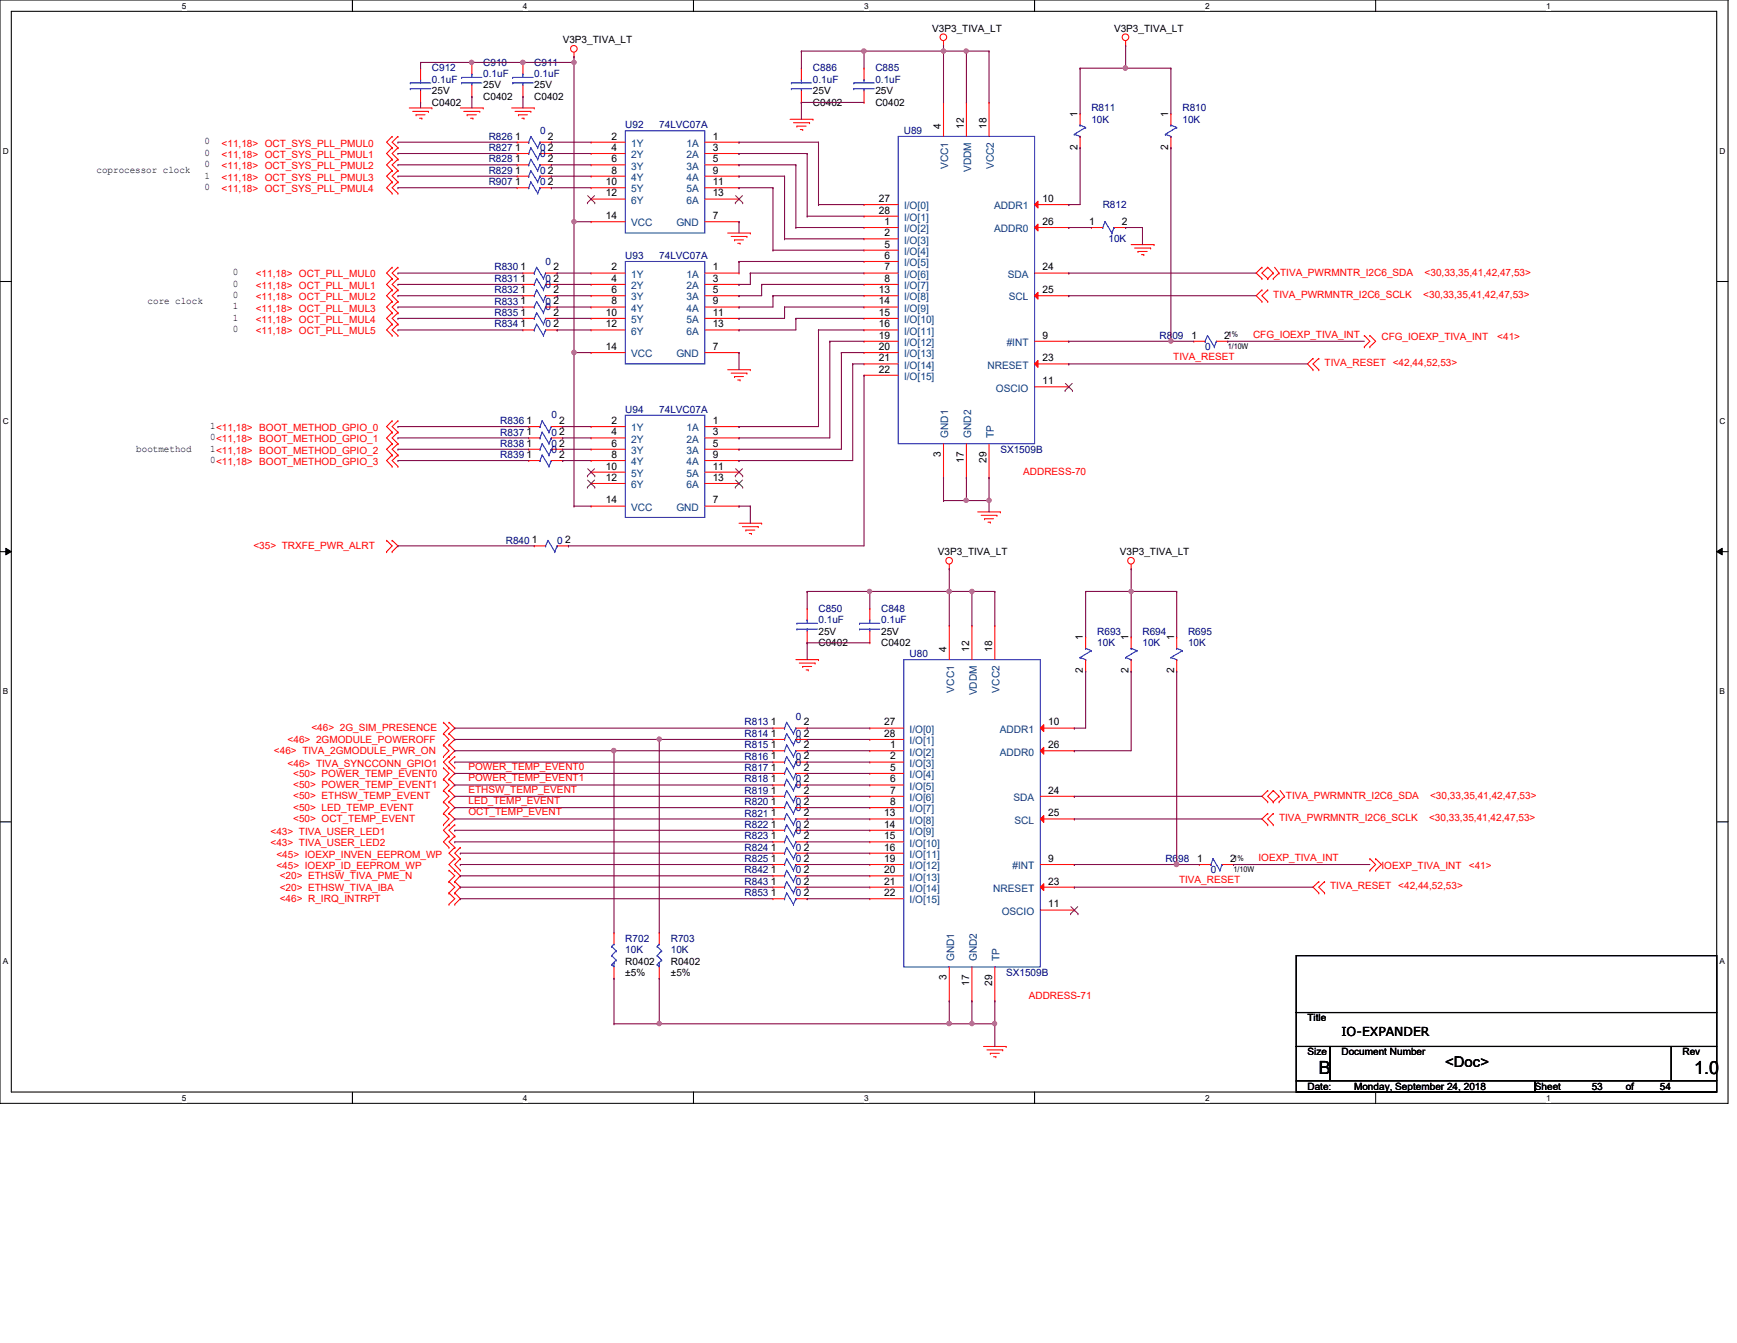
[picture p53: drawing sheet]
<svg xmlns="http://www.w3.org/2000/svg" width="279mm" height="216mm" viewBox="0 0 279 216" stroke-linecap="round" stroke-linejoin="round" font-family="sans-serif">
<defs><g id="words">
<g font-size="2.9">
<text x="212.1" y="172.7">B</text>
<text x="272.5" y="172.7">1.0</text>
</g>
<text font-size="2.4" x="232.5" y="171.5">&lt;Doc&gt;</text>
<text font-size="2" x="215.8" y="166.6">IO-EXPANDER</text>
<g font-size="1.7">
<text x="82.8" y="22.4">1</text>
<text x="88.1" y="22.4">2</text>
<text x="98.4" y="22.4">2</text>
<text x="114.6" y="22.4">1</text>
<text x="151.3" y="20.7" transform="rotate(-90 151.3 20.7)">4</text>
<text x="155" y="20.7" transform="rotate(-90 155 20.7)">12</text>
<text x="158.7" y="20.7" transform="rotate(-90 158.7 20.7)">18</text>
<text x="173.3" y="18.8" transform="rotate(-90 173.3 18.8)">1</text>
<text x="187.9" y="18.8" transform="rotate(-90 187.9 18.8)">1</text>
<text x="82.8" y="24.3">1</text>
<text x="82.8" y="26.1">1</text>
<text x="82.8" y="29.8">1</text>
<text x="82.8" y="27.9">1</text>
<text x="88.1" y="24.3">2</text>
<text x="88.1" y="26.1">2</text>
<text x="88.1" y="29.8">2</text>
<text x="88.1" y="27.9">2</text>
<text x="97.5" y="29.8">10</text>
<text x="98.4" y="24.3">4</text>
<text x="98.4" y="26.1">6</text>
<text x="98.4" y="27.9">8</text>
<text x="114.6" y="24.3">3</text>
<text x="114.6" y="26.1">5</text>
<text x="114.6" y="27.9">9</text>
<text x="114.6" y="29.8">11</text>
<text x="173.3" y="24.1" transform="rotate(-90 173.3 24.1)">2</text>
<text x="187.9" y="24.1" transform="rotate(-90 187.9 24.1)">2</text>
<text x="97.5" y="31.6">12</text>
<text x="97.5" y="35.2">14</text>
<text x="114.6" y="35.2">7</text>
<text x="114.6" y="31.6">13</text>
<text x="141.4" y="32.5">27</text>
<text x="141.4" y="34.3">28</text>
<text x="167.7" y="32.5">10</text>
<text x="142.3" y="36.2">1</text>
<text x="142.3" y="38">2</text>
<text x="142.3" y="39.8">5</text>
<text x="142.3" y="41.6">6</text>
<text x="167.7" y="36.2">26</text>
<text x="175.2" y="36.2">1</text>
<text x="180.5" y="36.2">2</text>
<text x="83.7" y="43.5">1</text>
<text x="83.7" y="45.3">1</text>
<text x="83.7" y="47.1">1</text>
<text x="89" y="43.5">2</text>
<text x="89" y="45.3">2</text>
<text x="89" y="47.1">2</text>
<text x="98.4" y="43.5">2</text>
<text x="98.4" y="45.3">4</text>
<text x="98.4" y="47.1">6</text>
<text x="114.6" y="43.5">1</text>
<text x="114.6" y="45.3">3</text>
<text x="114.6" y="47.1">5</text>
<text x="141.4" y="47.1">13</text>
<text x="142.3" y="43.5">7</text>
<text x="142.3" y="45.3">8</text>
<text x="167.7" y="43.5">24</text>
<text x="167.7" y="47.1">25</text>
<text x="83.7" y="52.6">1</text>
<text x="83.7" y="50.8">1</text>
<text x="83.7" y="48.9">1</text>
<text x="89" y="52.6">2</text>
<text x="89" y="50.8">2</text>
<text x="89" y="48.9">2</text>
<text x="97.5" y="50.8">10</text>
<text x="97.5" y="52.6">12</text>
<text x="98.4" y="48.9">8</text>
<text x="114.6" y="48.9">9</text>
<text x="114.6" y="50.8">11</text>
<text x="114.6" y="52.6">13</text>
<text x="141.4" y="48.9">14</text>
<text x="141.4" y="50.8">15</text>
<text x="141.4" y="52.6">16</text>
<text x="97.5" y="56.3">14</text>
<text x="114.6" y="56.3">7</text>
<text x="141.4" y="54.4">19</text>
<text x="141.4" y="56.3">20</text>
<text x="141.4" y="58.1">21</text>
<text x="141.4" y="59.9">22</text>
<text x="167.7" y="54.4">9</text>
<text x="167.7" y="58.1">23</text>
<text x="191.6" y="54.4">1</text>
<text x="196.9" y="54.4">2</text>
<text x="167.7" y="61.8">11</text>
<text x="84.7" y="68.2">1</text>
<text x="84.7" y="70">1</text>
<text x="84.7" y="71.8">1</text>
<text x="90" y="68.2">2</text>
<text x="90" y="70">2</text>
<text x="90" y="71.8">2</text>
<text x="98.4" y="68.2">2</text>
<text x="98.4" y="70">4</text>
<text x="98.4" y="71.8">6</text>
<text x="114.6" y="68.2">1</text>
<text x="114.6" y="70">3</text>
<text x="114.6" y="71.8">5</text>
<text x="84.7" y="73.6">1</text>
<text x="90" y="73.6">2</text>
<text x="97.5" y="75.5">10</text>
<text x="97.5" y="77.3">12</text>
<text x="98.4" y="73.6">8</text>
<text x="114.6" y="73.6">9</text>
<text x="114.6" y="75.5">11</text>
<text x="114.6" y="77.3">13</text>
<text x="151.3" y="73.5" transform="rotate(-90 151.3 73.5)">3</text>
<text x="155" y="74.4" transform="rotate(-90 155 74.4)">17</text>
<text x="158.7" y="74.4" transform="rotate(-90 158.7 74.4)">29</text>
<text x="97.5" y="80.9">14</text>
<text x="114.6" y="80.9">7</text>
<text x="85.6" y="87.3">1</text>
<text x="90.9" y="87.3">2</text>
<text x="152.3" y="104.8" transform="rotate(-90 152.3 104.8)">4</text>
<text x="155.9" y="104.8" transform="rotate(-90 155.9 104.8)">12</text>
<text x="159.6" y="104.8" transform="rotate(-90 159.6 104.8)">18</text>
<text x="174.2" y="103" transform="rotate(-90 174.2 103)">1</text>
<text x="181.5" y="103" transform="rotate(-90 181.5 103)">1</text>
<text x="188.8" y="103" transform="rotate(-90 188.8 103)">1</text>
<text x="174.2" y="108.2" transform="rotate(-90 174.2 108.2)">2</text>
<text x="181.5" y="108.2" transform="rotate(-90 181.5 108.2)">2</text>
<text x="188.8" y="108.2" transform="rotate(-90 188.8 108.2)">2</text>
<text x="124" y="116.6">1</text>
<text x="124" y="118.4">1</text>
<text x="129.3" y="116.6">2</text>
<text x="129.3" y="118.4">2</text>
<text x="142.2" y="116.6">27</text>
<text x="142.2" y="118.4">28</text>
<text x="168.6" y="116.6">10</text>
<text x="124" y="120.3">1</text>
<text x="124" y="122.1">1</text>
<text x="124" y="123.9">1</text>
<text x="124" y="125.8">1</text>
<text x="129.3" y="120.3">2</text>
<text x="129.3" y="122.1">2</text>
<text x="129.3" y="123.9">2</text>
<text x="129.3" y="125.8">2</text>
<text x="143.2" y="120.3">1</text>
<text x="143.2" y="122.1">2</text>
<text x="143.2" y="123.9">5</text>
<text x="143.2" y="125.8">6</text>
<text x="168.6" y="120.3">26</text>
<text x="124" y="131.2">1</text>
<text x="124" y="127.6">1</text>
<text x="124" y="129.4">1</text>
<text x="129.3" y="131.2">2</text>
<text x="129.3" y="127.6">2</text>
<text x="129.3" y="129.4">2</text>
<text x="142.2" y="131.2">13</text>
<text x="143.2" y="127.6">7</text>
<text x="143.2" y="129.4">8</text>
<text x="168.6" y="127.6">24</text>
<text x="168.6" y="131.2">25</text>
<text x="124" y="133.1">1</text>
<text x="124" y="134.9">1</text>
<text x="124" y="136.7">1</text>
<text x="129.3" y="133.1">2</text>
<text x="129.3" y="134.9">2</text>
<text x="129.3" y="136.7">2</text>
<text x="142.2" y="133.1">14</text>
<text x="142.2" y="134.9">15</text>
<text x="142.2" y="136.7">16</text>
<text x="124" y="140.4">1</text>
<text x="124" y="142.2">1</text>
<text x="124" y="138.6">1</text>
<text x="129.3" y="140.4">2</text>
<text x="129.3" y="142.2">2</text>
<text x="129.3" y="138.6">2</text>
<text x="142.2" y="138.6">19</text>
<text x="142.2" y="140.4">20</text>
<text x="142.2" y="142.2">21</text>
<text x="168.6" y="138.6">9</text>
<text x="168.6" y="142.2">23</text>
<text x="192.6" y="138.6">1</text>
<text x="197.9" y="138.6">2</text>
<text x="124" y="144.1">1</text>
<text x="129.3" y="144.1">2</text>
<text x="142.2" y="144.1">22</text>
<text x="168.6" y="145.9">11</text>
<text x="152.3" y="157.6" transform="rotate(-90 152.3 157.6)">3</text>
<text x="155.9" y="158.5" transform="rotate(-90 155.9 158.5)">17</text>
<text x="159.6" y="158.5" transform="rotate(-90 159.6 158.5)">29</text>
</g>
<g font-size="1.7" fill="#004080">
<text x="101.5" y="23.6">1Y</text>
<text x="110.4" y="23.6">1A</text>
<text x="101.5" y="25.4">2Y</text>
<text x="101.5" y="27.3">3Y</text>
<text x="101.5" y="29.1">4Y</text>
<text x="110.4" y="25.4">2A</text>
<text x="110.4" y="27.3">3A</text>
<text x="110.4" y="29.1">4A</text>
<text x="152.5" y="27.2" transform="rotate(-90 152.5 27.2)">VCC1</text>
<text x="156.2" y="27.7" transform="rotate(-90 156.2 27.7)">VDDM</text>
<text x="159.9" y="27.2" transform="rotate(-90 159.9 27.2)">VCC2</text>
<text x="101.5" y="30.9">5Y</text>
<text x="101.5" y="32.8">6Y</text>
<text x="110.4" y="30.9">5A</text>
<text x="110.4" y="32.8">6A</text>
<text x="145.4" y="33.7">I/O[0]</text>
<text x="145.4" y="35.5">I/O[1]</text>
<text x="159.9" y="33.7">ADDR1</text>
<text x="101.5" y="36.4">VCC</text>
<text x="108.8" y="36.4">GND</text>
<text x="145.4" y="37.3">I/O[2]</text>
<text x="145.4" y="39.2">I/O[3]</text>
<text x="145.4" y="41">I/O[4]</text>
<text x="159.9" y="37.3">ADDR0</text>
<text x="101.5" y="44.7">1Y</text>
<text x="101.5" y="46.5">2Y</text>
<text x="110.4" y="44.7">1A</text>
<text x="110.4" y="46.5">2A</text>
<text x="145.4" y="42.8">I/O[5]</text>
<text x="145.4" y="44.7">I/O[6]</text>
<text x="145.4" y="46.5">I/O[7]</text>
<text x="162.1" y="44.7">SDA</text>
<text x="101.5" y="48.3">3Y</text>
<text x="101.5" y="50.1">4Y</text>
<text x="101.5" y="51.9">5Y</text>
<text x="101.5" y="53.8">6Y</text>
<text x="110.4" y="48.3">3A</text>
<text x="110.4" y="50.1">4A</text>
<text x="110.4" y="51.9">5A</text>
<text x="110.4" y="53.8">6A</text>
<text x="145.4" y="48.3">I/O[8]</text>
<text x="145.4" y="50.1">I/O[9]</text>
<text x="145.4" y="51.9">I/O[10]</text>
<text x="145.4" y="53.8">I/O[11]</text>
<text x="162.3" y="48.3">SCL</text>
<text x="101.5" y="57.4">VCC</text>
<text x="108.8" y="57.4">GND</text>
<text x="145.4" y="55.6">I/O[12]</text>
<text x="145.4" y="57.4">I/O[13]</text>
<text x="145.4" y="59.3">I/O[14]</text>
<text x="158.8" y="59.3">NRESET</text>
<text x="161.9" y="55.6">#INT</text>
<text x="145.4" y="61.1">I/O[15]</text>
<text x="160.2" y="62.9">OSCIO</text>
<text x="101.5" y="69.3">1Y</text>
<text x="101.5" y="71.2">2Y</text>
<text x="110.4" y="69.3">1A</text>
<text x="110.4" y="71.2">2A</text>
<text x="152.5" y="70.4" transform="rotate(-90 152.5 70.4)">GND1</text>
<text x="156.2" y="70.4" transform="rotate(-90 156.2 70.4)">GND2</text>
<text x="159.9" y="70.4" transform="rotate(-90 159.9 70.4)">TP</text>
<text x="101.5" y="73">3Y</text>
<text x="101.5" y="74.8">4Y</text>
<text x="101.5" y="76.7">5Y</text>
<text x="110.4" y="73">3A</text>
<text x="110.4" y="74.8">4A</text>
<text x="110.4" y="76.7">5A</text>
<text x="101.5" y="78.5">6Y</text>
<text x="101.5" y="82.1">VCC</text>
<text x="108.8" y="82.1">GND</text>
<text x="110.4" y="78.5">6A</text>
<text x="153.5" y="111.3" transform="rotate(-90 153.5 111.3)">VCC1</text>
<text x="157.1" y="111.8" transform="rotate(-90 157.1 111.8)">VDDM</text>
<text x="160.8" y="111.3" transform="rotate(-90 160.8 111.3)">VCC2</text>
<text x="146.3" y="117.8">I/O[0]</text>
<text x="146.3" y="119.6">I/O[1]</text>
<text x="160.8" y="117.8">ADDR1</text>
<text x="146.3" y="121.5">I/O[2]</text>
<text x="146.3" y="123.3">I/O[3]</text>
<text x="146.3" y="125.1">I/O[4]</text>
<text x="160.8" y="121.5">ADDR0</text>
<text x="146.3" y="127">I/O[5]</text>
<text x="146.3" y="128.8">I/O[6]</text>
<text x="146.3" y="130.6">I/O[7]</text>
<text x="163" y="128.8">SDA</text>
<text x="146.3" y="132.4">I/O[8]</text>
<text x="146.3" y="134.2">I/O[9]</text>
<text x="146.3" y="136.1">I/O[10]</text>
<text x="146.3" y="137.9">I/O[11]</text>
<text x="163.2" y="132.4">SCL</text>
<text x="146.3" y="139.7">I/O[12]</text>
<text x="146.3" y="141.6">I/O[13]</text>
<text x="146.3" y="143.4">I/O[14]</text>
<text x="159.8" y="143.4">NRESET</text>
<text x="162.9" y="139.7">#INT</text>
<text x="146.3" y="145.2">I/O[15]</text>
<text x="161.1" y="147.1">OSCIO</text>
<text x="153.5" y="154.5" transform="rotate(-90 153.5 154.5)">GND1</text>
<text x="157.1" y="154.5" transform="rotate(-90 157.1 154.5)">GND2</text>
<text x="160.8" y="154.5" transform="rotate(-90 160.8 154.5)">TP</text>
</g>
<g font-size="1.6">
<text x="149.9" y="5.1">V3P3_TIVA_LT</text>
<text x="179.2" y="5.1">V3P3_TIVA_LT</text>
<text x="90.5" y="6.9">V3P3_TIVA_LT</text>
<text x="69.5" y="15.2">25V</text>
<text x="69.5" y="17">C0402</text>
<text x="77.7" y="14.2">25V</text>
<text x="77.7" y="16">C0402</text>
<text x="85.9" y="14.2">25V</text>
<text x="85.9" y="16">C0402</text>
<text x="130.8" y="15.2">25V</text>
<text x="130.8" y="17">C0402</text>
<text x="140.8" y="15.2">25V</text>
<text x="140.8" y="17">C0402</text>
<text x="32.9" y="23.2">0</text>
<text x="15.5" y="27.8">coprocessor clock</text>
<text x="32.9" y="25">0</text>
<text x="32.9" y="26.9">0</text>
<text x="32.9" y="28.7">1</text>
<text x="32.9" y="30.5">0</text>
<text x="37.5" y="47.9">0</text>
<text x="37.5" y="46.1">0</text>
<text x="37.5" y="44.2">0</text>
<text x="23.7" y="48.8">core clock</text>
<text x="37.5" y="53.4">0</text>
<text x="37.5" y="51.6">1</text>
<text x="37.5" y="49.7">1</text>
<text x="33.8" y="70.7">0&lt;11,18&gt; BOOT_METHOD_GPIO_1</text>
<text x="33.8" y="68.9">1&lt;11,18&gt; BOOT_METHOD_GPIO_0</text>
<text x="21.9" y="72.6">bootmethod</text>
<text x="33.8" y="74.4">0&lt;11,18&gt; BOOT_METHOD_GPIO_3</text>
<text x="33.8" y="72.6">1&lt;11,18&gt; BOOT_METHOD_GPIO_2</text>
<text x="150.9" y="89.2">V3P3_TIVA_LT</text>
<text x="180.1" y="89.2">V3P3_TIVA_LT</text>
<text x="131.7" y="102">25V</text>
<text x="131.7" y="103.8">C0402</text>
<text x="141.7" y="102">25V</text>
<text x="141.7" y="103.8">C0402</text>
<text x="100.6" y="155.1">R0402</text>
<text x="107.9" y="155.1">R0402</text>
<text x="100.6" y="156.9">±5%</text>
<text x="107.9" y="156.9">±5%</text>
<text x="210.3" y="164.2">Title</text>
<text x="210.3" y="169.7">Size</text>
<text x="215.8" y="169.7">Document Number</text>
<text x="270.6" y="169.7">Rev</text>
<text x="210.3" y="175.2">Date:</text>
<text x="217.8" y="175.2">Monday, September 24, 2018</text>
<text x="246.9" y="175.2">Sheet</text>
<text x="256" y="175.2">53</text>
<text x="261.5" y="175.2">of</text>
<text x="267" y="175.2">54</text>
</g>
<g font-size="1.6" fill="#000080">
<text x="69.5" y="11.5">C912</text>
<text x="77.7" y="10.6">C910</text>
<text x="85.9" y="10.6">C911</text>
<text x="130.8" y="11.5">C886</text>
<text x="140.8" y="11.5">C885</text>
<text x="69.5" y="13.3">0.1uF</text>
<text x="77.7" y="12.4">0.1uF</text>
<text x="85.9" y="12.4">0.1uF</text>
<text x="130.8" y="13.3">0.1uF</text>
<text x="140.8" y="13.3">0.1uF</text>
<text x="175.6" y="17.9">R811</text>
<text x="190.2" y="17.9">R810</text>
<text x="78.6" y="22.5">R826</text>
<text x="86.9" y="21.5">0</text>
<text x="100.6" y="20.6">U92</text>
<text x="106" y="20.6">74LVC07A</text>
<text x="145.4" y="21.5">U89</text>
<text x="175.6" y="19.7">10K</text>
<text x="190.2" y="19.7">10K</text>
<text x="78.6" y="24.3">R827</text>
<text x="78.6" y="26.1">R828</text>
<text x="78.6" y="29.8">R907</text>
<text x="78.6" y="27.9">R829</text>
<text x="86.9" y="24.3">0</text>
<text x="86.9" y="29.8">0</text>
<text x="86.9" y="27.9">0</text>
<text x="86.9" y="25.2">0</text>
<text x="177.4" y="33.4">R812</text>
<text x="100.6" y="41.7">U93</text>
<text x="106" y="41.7">74LVC07A</text>
<text x="178.3" y="38.9">10K</text>
<text x="79.5" y="43.5">R830</text>
<text x="79.5" y="45.3">R831</text>
<text x="79.5" y="47.2">R832</text>
<text x="87.8" y="45.3">0</text>
<text x="87.8" y="42.6">0</text>
<text x="87.8" y="46.2">0</text>
<text x="79.5" y="52.6">R834</text>
<text x="79.5" y="50.8">R835</text>
<text x="79.5" y="49">R833</text>
<text x="87.8" y="52.6">0</text>
<text x="87.8" y="49">0</text>
<text x="87.8" y="49.9">0</text>
<text x="186.5" y="54.5">R809</text>
<text x="193.8" y="56.3">0</text>
<text x="80.5" y="68.2">R836</text>
<text x="80.5" y="70">R837</text>
<text x="80.5" y="71.8">R838</text>
<text x="88.7" y="70">0</text>
<text x="88.7" y="71.8">0</text>
<text x="88.7" y="67.3">0</text>
<text x="100.6" y="66.3">U94</text>
<text x="106" y="66.3">74LVC07A</text>
<text x="80.5" y="73.7">R839</text>
<text x="88.7" y="72.8">0</text>
<text x="160.9" y="72.8">SX1509B</text>
<text x="81.4" y="87.4">R840</text>
<text x="89.6" y="87.4">0</text>
<text x="131.7" y="98.3">C850</text>
<text x="131.7" y="100.2">0.1uF</text>
<text x="141.7" y="98.3">C848</text>
<text x="141.7" y="100.2">0.1uF</text>
<text x="146.3" y="105.7">U80</text>
<text x="176.5" y="102">R693</text>
<text x="176.5" y="103.8">10K</text>
<text x="183.8" y="102">R694</text>
<text x="183.8" y="103.8">10K</text>
<text x="191.1" y="102">R695</text>
<text x="191.1" y="103.8">10K</text>
<text x="119.8" y="116.6">R813</text>
<text x="119.8" y="118.5">R814</text>
<text x="128" y="118.5">0</text>
<text x="128" y="115.7">0</text>
<text x="128" y="119.4">0</text>
<text x="119.8" y="120.3">R815</text>
<text x="119.8" y="122.1">R816</text>
<text x="119.8" y="124">R817</text>
<text x="119.8" y="125.8">R818</text>
<text x="128" y="122.1">0</text>
<text x="128" y="125.8">0</text>
<text x="128" y="123.1">0</text>
<text x="119.8" y="131.3">R821</text>
<text x="119.8" y="127.6">R819</text>
<text x="119.8" y="129.5">R820</text>
<text x="128" y="129.5">0</text>
<text x="128" y="130.3">0</text>
<text x="128" y="126.7">0</text>
<text x="119.8" y="133.1">R822</text>
<text x="119.8" y="134.9">R823</text>
<text x="119.8" y="136.8">R824</text>
<text x="128" y="133.1">0</text>
<text x="128" y="136.8">0</text>
<text x="128" y="134">0</text>
<text x="119.8" y="140.4">R842</text>
<text x="119.8" y="142.2">R843</text>
<text x="119.8" y="138.6">R825</text>
<text x="128" y="140.4">0</text>
<text x="128" y="142.2">0</text>
<text x="128" y="138.6">0</text>
<text x="187.5" y="138.6">R698</text>
<text x="194.8" y="140.4">0</text>
<text x="119.8" y="144.1">R853</text>
<text x="128" y="144.1">0</text>
<text x="100.6" y="151.4">R702</text>
<text x="100.6" y="153.2">10K</text>
<text x="107.9" y="151.4">R703</text>
<text x="107.9" y="153.2">10K</text>
<text x="161.8" y="156.9">SX1509B</text>
</g>
<g font-size="1.6" fill="#f00">
<text x="35.6" y="23.6">&lt;11,18&gt; OCT_SYS_PLL_PMUL0</text>
<text x="35.6" y="25.4">&lt;11,18&gt; OCT_SYS_PLL_PMUL1</text>
<text x="35.6" y="27.2">&lt;11,18&gt; OCT_SYS_PLL_PMUL2</text>
<text x="35.6" y="29">&lt;11,18&gt; OCT_SYS_PLL_PMUL3</text>
<text x="35.6" y="30.9">&lt;11,18&gt; OCT_SYS_PLL_PMUL4</text>
<text x="41.1" y="44.6">&lt;11,18&gt; OCT_PLL_MUL0</text>
<text x="41.1" y="46.4">&lt;11,18&gt; OCT_PLL_MUL1</text>
<text x="204.8" y="47.9">TIVA_PWRMNTR_I2C6_SCLK</text>
<text x="205.9" y="44.4">TIVA_PWRMNTR_I2C6_SDA</text>
<text x="228.9" y="47.9">&lt;30,33,35,41,42,47,53&gt;</text>
<text x="229.1" y="44.4">&lt;30,33,35,41,42,47,53&gt;</text>
<text x="41.1" y="48.3">&lt;11,18&gt; OCT_PLL_MUL2</text>
<text x="41.1" y="50.1">&lt;11,18&gt; OCT_PLL_MUL3</text>
<text x="41.1" y="51.9">&lt;11,18&gt; OCT_PLL_MUL4</text>
<text x="41.1" y="53.7">&lt;11,18&gt; OCT_PLL_MUL5</text>
<text x="188.7" y="57.9">TIVA_RESET</text>
<text x="201.5" y="54.3">CFG_IOEXP_TIVA_INT</text>
<text x="213.1" y="58.8">TIVA_RESET &lt;42,44,52,53&gt;</text>
<text x="222.2" y="54.7">CFG_IOEXP_TIVA_INT</text>
<text x="240.8" y="54.7">&lt;41&gt;</text>
<text x="164.6" y="76.4">ADDRESS-70</text>
<text x="40.8" y="88.3">&lt;35&gt; TRXFE_PWR_ALRT</text>
<text x="46.3" y="119.4">&lt;46&gt; 2GMODULE_POWEROFF</text>
<text x="50.1" y="117.6">&lt;46&gt; 2G_SIM_PRESENCE</text>
<text x="44.1" y="121.2">&lt;46&gt; TIVA_2GMODULE_PWR_ON</text>
<text x="46.3" y="123.2">&lt;46&gt; TIVA_SYNCCONN_GPIO1</text>
<text x="47.2" y="124.9">&lt;50&gt; POWER_TEMP_EVENT0</text>
<text x="75.4" y="123.7">POWER_TEMP_EVENT0</text>
<text x="75.4" y="125.6">POWER_TEMP_EVENT1</text>
<text x="47.2" y="126.7">&lt;50&gt; POWER_TEMP_EVENT1</text>
<text x="47.2" y="128.5">&lt;50&gt; ETHSW_TEMP_EVENT</text>
<text x="47.2" y="130.3">&lt;50&gt; LED_TEMP_EVENT</text>
<text x="75.4" y="127.4">ETHSW_TEMP_EVENT</text>
<text x="75.4" y="129.2">LED_TEMP_EVENT</text>
<text x="75.4" y="131.1">OCT_TEMP_EVENT</text>
<text x="205.7" y="132">TIVA_PWRMNTR_I2C6_SCLK</text>
<text x="206.8" y="128.5">TIVA_PWRMNTR_I2C6_SDA</text>
<text x="229.9" y="132">&lt;30,33,35,41,42,47,53&gt;</text>
<text x="230" y="128.5">&lt;30,33,35,41,42,47,53&gt;</text>
<text x="43.5" y="134.2">&lt;43&gt; TIVA_USER_LED1</text>
<text x="43.5" y="136">&lt;43&gt; TIVA_USER_LED2</text>
<text x="44.4" y="137.9">&lt;45&gt; IOEXP_INVEN_EEPROM_WP</text>
<text x="47.2" y="132.2">&lt;50&gt; OCT_TEMP_EVENT</text>
<text x="44.4" y="139.7">&lt;45&gt; IOEXP_ID_EEPROM_WP</text>
<text x="45" y="141.4">&lt;20&gt; ETHSW_TIVA_PME_N</text>
<text x="45" y="143.2">&lt;20&gt; ETHSW_TIVA_IBA</text>
<text x="189.7" y="142">TIVA_RESET</text>
<text x="202.4" y="138.4">IOEXP_TIVA_INT</text>
<text x="214" y="143">TIVA_RESET &lt;42,44,52,53&gt;</text>
<text x="222.2" y="139.7">IOEXP_TIVA_INT</text>
<text x="236.3" y="139.7">&lt;41&gt;</text>
<text x="45" y="145">&lt;46&gt; R_IRQ_INTRPT</text>
<text x="165.5" y="160.5">ADDRESS-71</text>
</g>
<g font-size="1.3">
<text x="29.3" y="1.4">5</text>
<text x="84.1" y="1.4">4</text>
<text x="139" y="1.4">3</text>
<text x="193.8" y="1.4">2</text>
<text x="248.7" y="1.4">1</text>
<text x=".5" y="24.7">D</text>
<text x="276.6" y="24.7">D</text>
<text x="197.5" y="54.2">1%</text>
<text x="197.5" y="56">1/10W</text>
<text x=".5" y="68.2">C</text>
<text x="276.6" y="68.2">C</text>
<text x=".5" y="111.6">B</text>
<text x="276.6" y="111.6">B</text>
<text x="198.4" y="138.3">1%</text>
<text x="198.4" y="140.2">1/10W</text>
<text x=".5" y="155">A</text>
<text x="276.6" y="155">A</text>
<text x="29.3" y="177">5</text>
<text x="84.1" y="177">4</text>
<text x="139" y="177">3</text>
<text x="193.8" y="177">2</text>
<text x="248.7" y="177">1</text>
</g>
</g></defs>
<path d="M0 0h278v177.4h-278zM1.8 1.8h274.3v173.8h-274.3z" fill="none" stroke="#000" stroke-width=".17"/>
<g fill="#fff">
<path d="M29.3 .2h.7v1.5h-.7z"/>
<path d="M29.3 175.8h.7v1.4h-.7z"/>
</g>
<path d="M56.7 0v1.8M56.7 175.6v1.8" fill="none" stroke="#000" stroke-width=".17"/>
<g fill="#fff">
<path d="M84.1 .2h.7v1.5h-.7z"/>
<path d="M84.1 175.8h.7v1.4h-.7z"/>
</g>
<path d="M111.5 0v1.8M111.5 175.6v1.8" fill="none" stroke="#000" stroke-width=".17"/>
<g fill="#fff">
<path d="M139 .2h.7v1.5h-.7z"/>
<path d="M139 175.8h.7v1.4h-.7z"/>
</g>
<path d="M166.4 0v1.8M166.4 175.6v1.8" fill="none" stroke="#000" stroke-width=".17"/>
<g fill="#fff">
<path d="M193.8 .2h.8v1.5h-.8z"/>
<path d="M193.8 175.8h.8v1.4h-.8z"/>
</g>
<path d="M221.3 0v1.8M221.3 175.6v1.8" fill="none" stroke="#000" stroke-width=".17"/>
<g fill="#fff">
<path d="M248.7 .2h.7v1.5h-.7z"/>
<path d="M248.7 175.8h.7v1.4h-.7z"/>
<path d="M.5 23.5h.9v1.5h-.9z"/>
<path d="M276.6 23.5h.9v1.5h-.9z"/>
<path d="M.5 67h.9v1.5h-.9z"/>
<path d="M276.6 67h.9v1.5h-.9z"/>
</g>
<path d="M0 45.3h1.8M276.1 45.3h1.9" fill="none" stroke="#000" stroke-width=".17"/>
<g fill="#fff">
<path d="M.5 110.4h.8v1.5h-.8z"/>
<path d="M276.6 110.4h.9v1.5h-.9z"/>
</g>
<path d="M0 88.7h1.8M276.1 88.7h1.9" fill="none" stroke="#000" stroke-width=".17"/>
<path d="M.9 88.1l.9 .6-.9 .5zM276.1 88.7l.9-.6v1.1z" fill="#000"/>
<path d="M.9 88.1l.9 .6-.9 .5zM276.1 88.7l.9-.6v1.1z" fill="none" stroke="#000" stroke-width=".16"/>
<g fill="#fff">
<path d="M.5 153.8h.8v1.5h-.8z"/>
<path d="M276.6 153.8h.9v1.5h-.9z"/>
</g>
<path d="M0 132.1h1.8M276.1 132.1h1.9M208.5 153.6h67.6v9.2h-67.6zM208.5 162.8h67.6v5.4h-67.6zM208.5 168.2h5.5v5.5h-5.5zM208.5 173.7h38.4v1.9h-38.4zM214 168.2h54.8v5.5h-54.8zM246.9 173.7h29.2v1.9h-29.2zM268.8 168.2h7.3v5.5h-7.3z" fill="none" stroke="#000" stroke-width=".17"/>
<g fill="none" stroke="#f00" stroke-width=".17">
<path d="M65.8 17.4h3.7M66.4 17.9h2.5M66.9 18.5h.1M66.9 18.5h1.5M67.5 19h.4M67.9 19h.1M68.9 17.9h.1M69.5 17.4h.1M74 17.4h3.7M74.6 17.9h2.6M75.1 18.5h.1M75.1 18.5h1.5"/>
<path d="M75.7 19h.4M76.1 19h.1M77.2 17.9h.1M77.7 17.4h.1M82.3 17.4h3.6M82.8 17.9h2.6M83.4 18.5h.1M83.4 18.5h1.4M83.9 19h.4M84.3 19h.1M85.4 17.9h.1M85.9 17.4h.1"/>
<path d="M92.3 9.1h.1M92.3 8.4v.7M127.1 19.2h3.7M127.6 19.7h2.6M130.2 19.7h.1M130.8 19.2h.1M151.8 7.3h.1M151.8 6.6v.7M181.1 7.3h.1M181.1 6.6v.7M63.1 21.9h.1M63.1 23.7h.1"/>
<path d="M63.1 25.6h.1M63.1 27.4h.1M63.1 29.3h.1M63.1 31.1h.1M63.1 21.9l-.9 1 .9 .8M63.1 23.7l-.9 1 .9 .9M63.1 25.6l-.9 .9 .9 .9M63.1 27.4l-.9 .9 .9 1M63.1 29.3l-.9 .9 .9 .9M64 21.9h.1M64 23.7h.1M64 25.6h.1"/>
<path d="M64 27.4h.1M64 29.3h.1M64 31.1h.1M64 21.9l-.9 1 .9 .8M64 23.7l-.9 1 .9 .9M64 25.6l-.9 .9 .9 .9M64 27.4l-.9 .9 .9 1M64 29.3l-.9 .9 .9 .9M117.1 37.5h3.6M117.6 38h2.5M118.2 38.6h.1M118.2 38.6h1.4"/>
<path d="M118.7 39.1h.3M119 39.1h.1M120.1 38h.1M120.7 37.5h.1M128.2 20.3h.1M128.2 20.3h1.5M128.7 20.8h.4M129.1 20.8h.1M181.9 39.3h3.7M182.5 39.9h2.6M185.1 39.9h.1M185.6 39.3h.1"/>
<path d="M63.1 43h.1M63.1 44.8h.1M63.1 46.6h.1M63.1 48.5h.1M63.1 50.3h.1M63.1 52.1h.1M63.1 53.9h.1M63.1 43l-.9 .9 .9 .9M63.1 44.8l-.9 .9 .9 .9M63.1 46.6l-.9 .9 .9 1M63.1 48.5l-.9 .9 .9 .9M63.1 50.3l-.9 .9 .9 .9"/>
<path d="M63.1 52.1l-.9 .9 .9 .9M64 43h.1M64 44.8h.1M64 46.6h.1M64 48.5h.1M64 50.3h.1M64 52.1h.1M64 53.9h.1M64 43l-.9 .9 .9 .9M64 44.8l-.9 .9 .9 .9M64 46.6l-.9 .9 .9 1M64 48.5l-.9 .9 .9 .9"/>
<path d="M64 50.3l-.9 .9 .9 .9M64 52.1l-.9 .9 .9 .9M84.1 53h.1M84.1 53h1.8M87.8 53h1.8M89.6 53h.1M117.1 59.4h3.6M117.6 60h2.5M120.1 60h.1M120.7 59.4h.1M183 40.4h.1M183 40.4h1.5"/>
<path d="M183.6 40.9h.4M184 40.9h.1M203 43h.1M203 44.8h.1M203 48.5h.1M203 46.6h.1M203 43l-.9 .9 .9 .9M203 46.6l-.9 .9 .9 1M203.9 44.8h.1M203.9 43h.1M203.9 46.6h.1M203.9 48.5h.1"/>
<path d="M203.9 43l-.9 .9 .9 .9M203.9 43l.9 .9M203.9 46.6l-.9 .9 .9 1M204.8 43.9h.1M204.8 44.8h.1M204.8 43.9l-.9 .9M205 43l.7 .9M205.7 43.9h.1M205.7 43.9l-.9 .9M211.2 59.4h.1M211.2 57.6h.1M211.2 57.6l-.9 .9 .9 .9"/>
<path d="M212.1 57.6h.1M212.1 59.4h.1M212.1 57.6l-.9 .9 .9 .9M219.5 53.9h.1M219.5 55.8h.1M219.5 53.9l.8 1-.8 .9M220.3 53.9h.1M220.3 55.8h.1M220.3 53.9l1 1-1 .9M63.1 67.6h.1M63.1 69.5h.1M63.1 71.3h.1"/>
<path d="M63.1 73.2h.1M63.1 75h.1M63.1 67.6l-.9 1 .9 .9M63.1 69.5l-.9 .9 .9 .9M63.1 71.3l-.9 .9 .9 1M63.1 73.2l-.9 .8 .9 1M64 67.6h.1M64 69.5h.1M64 71.3h.1M64 73.2h.1M64 75h.1M64 67.6l-.9 1 .9 .9"/>
<path d="M64 69.5l-.9 .9 .9 .9M64 71.3l-.9 .9 .9 1M64 73.2l-.9 .8 .9 1M118.2 60.5h.1M118.2 60.5h1.4M118.7 61.1h.3M119 61.1h.1M62.2 88.7h.1M62.2 86.9h.1M62.2 86.9l.9 .9-.9 .9M63.1 86.9h.1M63.1 88.7h.1"/>
<path d="M63.1 86.9l.9 .9-.9 .9M85.9 87.8h.1M85.9 87.8h1.9M89.6 87.8h1.8M91.4 87.8h.1M118.9 84.1h3.6M119.4 84.7h2.6M120 85.2h.1M120 85.2h1.4M120.5 85.8h.4M120.9 85.8h.1M122 84.7h.1"/>
<path d="M122.5 84.1h.1M152.7 91.4h.1M152.7 90.7v.7M157.3 82.3h3.6M157.8 82.8h2.6M158.4 83.4h.1M158.4 83.4h1.4M158.9 83.9h.4M159.3 83.9h.1M160.4 82.8h.1M160.9 82.3h.1M181.9 91.4h.1"/>
<path d="M181.9 90.7v.7M71.3 119.8h.1M71.3 117.9h.1M71.3 116.1h.1M71.3 119.8l.9 .9-.9 .9M71.3 117.9l.9 1-.9 .9M71.3 116.1l.9 1-.9 .8M72.2 119.8h.1M72.2 117.9h.1M72.2 116.1h.1M72.2 119.8l1 .9-1.9 1.8 .9 .9M72.2 117.9l1 1-1 .9"/>
<path d="M72.2 116.1l1 1-1 .8M128 106h3.7M128.6 106.6h2.5M129.1 107.1h.1M129.1 107.1h1.5M129.7 107.7h.3M130 107.7h.1M131.1 106.6h.1M131.7 106h.1M139.9 117.1h.1M139.9 118.9h.1M139.9 117.1h5.5"/>
<path d="M139.9 118.9h5.5M71.3 125.3h.1M71.3 123.4h.1M71.3 127.1h.1M71.3 128.9h.1M71.3 130.8h.1M71.3 132.6h.1M71.3 121.6h.1M71.3 123.4l.9 .9-.9 1M71.3 125.3l.9 .9-.9 .9M71.3 127.1l.9 .9-.9 .9M71.3 128.9l.9 .9-.9 1"/>
<path d="M71.3 130.8l.9 .9-.9 .9M72.2 123.4h.1M72.2 125.3h.1M72.2 127.1h.1M72.2 128.9h.1M72.2 130.8h.1M72.2 132.6h.1M72.2 121.6h.1M72.2 139.9h.1M72.2 134.4h.1M72.2 136.2h.1M72.2 134.4l-.9 .9 .9 .9"/>
<path d="M72.2 123.4l1 .9-1 1M72.2 125.3l1 .9-1 .9M72.2 127.1l1 .9-1 .9M72.2 128.9l1 .9-1 1M72.2 130.8l1 .9-1.9 1.8 .9 .9M72.2 139.9l1 .9-1 .9M73.2 136.2h.1M73.2 138h.1M73.2 139.9h.1M73.2 121.6h.1M73.2 123.4h.1M73.2 132.6h.1"/>
<path d="M73.2 134.4h.1M73.2 136.2l-1 1 1 .8M73.2 138l-1 1 1.8 1.8-.8 .9M73.2 121.6l-1 .9 1 .9M73.2 132.6l-1 .9 1 .9M73.2 134.4l-1 .9 1 .9M74 136.2h.1M74 138h.1M74 139.9h.1M74 136.2l-.8 1 .8 .8M74 138l-.8 1 .8 .9M139.9 120.7h.1"/>
<path d="M139.9 122.5h.1M139.9 124.3h.1M139.9 126.2h.1M139.9 128h.1M139.9 129.8h.1M139.9 131.7h.1M139.9 133.5h.1M139.9 135.3h.1M139.9 137.2h.1M139.9 139h.1M139.9 120.7h5.5M139.9 122.5h5.5"/>
<path d="M139.9 124.3h5.5M139.9 126.2h5.5M139.9 128h5.5M139.9 129.8h5.5M139.9 131.7h5.5M139.9 133.5h5.5M139.9 135.3h5.5M139.9 137.2h5.5M139.9 139h5.5M167.3 139h5.5M172.8 139h.1M203.9 127.1h.1"/>
<path d="M203.9 128.9h.1M203.9 132.6h.1M203.9 130.8h.1M203.9 127.1l-.9 .9 .9 .9M203.9 130.8l-.9 .9 .9 .9M204.8 128.9h.1M204.8 127.1h.1M204.8 130.8h.1M204.8 132.6h.1M204.8 127.1l-.9 .9 .9 .9M204.8 127.1l.9 .9M204.8 130.8l-.9 .9 .9 .9"/>
<path d="M205.7 128h.1M205.7 128.9h.1M205.7 128l-.9 .9M205.9 127.1l.7 .9M206.6 128h.1M206.6 128l-.9 .9M220.3 138h.1M220.3 139.9h.1M220.3 138l1 1-1 .9M221.3 138h.1M221.3 139.9h.1M221.3 138l.9 1-.9 .9"/>
<path d="M72.2 141.7h.1M72.2 143.6h.1M72.2 145.4h.1M72.2 141.7l1 .9-1 1M72.2 143.6l1 .9-1 .9M73.2 141.7h.1M73.2 143.6h.1M73.2 145.4h.1M73.2 141.7l.8 .9-.8 1M73.2 143.6l.8 .9-.8 .9M139.9 140.8h.1M139.9 142.6h.1"/>
<path d="M139.9 144.5h.1M139.9 140.8h5.5M139.9 142.6h5.5M139.9 144.5h5.5M212.1 143.6h.1M212.1 141.7h.1M212.1 141.7l-.9 .9 .9 1M213.1 141.7h.1M213.1 143.6h.1M213.1 141.7l-1 .9 1 1M158.2 168.2h3.6M158.7 168.8h2.6"/>
<path d="M159.3 169.3h.1M159.3 169.3h1.4M159.8 169.9h.4M160.2 169.9h.1M161.3 168.8h.1M161.8 168.2h.1"/>
<circle cx="92.3" cy="7.8" r=".54"/>
<circle cx="151.7" cy="6" r=".54"/>
<circle cx="181" cy="6" r=".54"/>
<circle cx="152.7" cy="90.1" r=".54"/>
<circle cx="181.9" cy="90.1" r=".54"/>
</g>
<g fill="none" stroke="#00f" stroke-width=".17">
<path d="M85.9 53h.1M86.3 52.1h.1M86.3 52.1l-.4 .9M86.3 52.1l1.1 1.8M87.4 53.9h.1M87.8 53h.1M87.8 53l-.4 .9M87.8 87.8h.1M88.1 86.9h.1M88.1 86.9l-.3 .9M88.1 86.9l1.1 1.8M89.2 88.7h.1"/>
<path d="M89.6 87.8h.1M89.6 87.8l-.4 .9M145.4 106h21.9v49.4h-21.9z"/>
</g>
<path d="M167.9 116.5v1.1l-.6-.5z" fill="#f00"/>
<path d="M167.3 117.1h5.5M167.9 116.5v1.1l-.6-.5zM172.8 117.1h.1M167.3 146.3h5.5M172.8 146.3h.1" fill="none" stroke="#f00" stroke-width=".17"/>
<path d="M172.2 146.9h.1M172.3 145.8l1.1 1.1M173.4 145.8l-1.2 1.1M173.4 146.9h.1" fill="none" stroke="#804000" stroke-width=".16"/>
<path d="M167.3 142.6l.6-.5v1.1z" fill="#f00"/>
<path d="M167.3 128h5.5M172.8 128h.1M167.3 142.6l.6-.5v1.1zM167.3 142.6h5.5M172.8 142.6h.1" fill="none" stroke="#f00" stroke-width=".17"/>
<path d="M167.3 131.7l.6-.6v1.1z" fill="#f00"/>
<path d="M167.3 131.7l.6-.6v1.1zM167.3 131.7h5.5M172.8 131.7h.1" fill="none" stroke="#f00" stroke-width=".17"/>
<path d="M167.3 120.7l.6-.6v1.1z" fill="#f00"/>
<g fill="none" stroke="#f00" stroke-width=".17">
<path d="M67.6 11h.1M67.6 16.5h.1M67.6 11v1.8M67.6 14.6v1.9M75.9 10h.1M75.9 15.5h.1M75.9 10v1.9M75.9 13.7v1.8M84.1 10h.1M84.1 15.5h.1M84.1 10v1.9M84.1 13.7v1.8"/>
<path d="M128.9 11h.1M128.9 16.5h.1M128.9 11v1.8M128.9 14.6v1.9M139 11h.1M139 16.5h.1M139 11v1.8M139 14.6v1.9M173.7 18.3h.1M173.7 18.3v1.8M188.3 18.3h.1M188.3 18.3v1.8"/>
<path d="M83.2 22.9h.1M83.2 24.7h.1M83.2 26.5h.1M83.2 30.2h.1M83.2 28.3h.1M83.2 22.9h1.8M83.2 24.7h1.8M83.2 26.5h1.8M83.2 28.3h1.8M83.2 30.2h1.8M86.9 22.9h1.8M86.9 24.7h1.8"/>
<path d="M86.9 26.5h1.8M86.9 28.3h1.8M86.9 30.2h1.8M88.7 22.9h.1M88.7 24.7h.1M88.7 26.5h.1M88.7 30.2h.1M88.7 28.3h.1M95.1 22.9h.1M95.1 24.7h.1M95.1 26.5h.1M95.1 28.3h.1"/>
<path d="M95.1 30.2h.1M95.1 32h.1M95.1 35.6h.1M95.1 22.9h5.5M95.1 24.7h5.5M95.1 26.5h5.5M95.1 35.6h5.5M95.1 28.3h5.5M95.1 30.2h5.5M95.1 32h5.5M113.4 22.9h5.5M113.4 24.7h5.5"/>
<path d="M113.4 26.5h5.5M113.4 35.6h5.5M113.4 28.3h5.5M113.4 30.2h5.5M113.4 32h5.5M118.9 22.9h.1M118.9 24.7h.1M118.9 26.5h.1M118.9 35.6h.1M118.9 28.3h.1M118.9 30.2h.1M118.9 32h.1"/>
<path d="M139 36.6h.1M139 38.4h.1M139 32.9h.1M139 34.8h.1M139 36.6h5.5M139 38.4h5.5M139 32.9h5.5M139 34.8h5.5M173.7 23.7h.1M173.7 21.9v1.8M175.6 36.6h.1M175.6 36.6h1.8"/>
<path d="M179.2 36.6h1.9M181.1 36.6h.1M188.3 23.7h.1M188.3 21.9v1.8M84.1 51.2h.1M84.1 51.2h1.8M87.8 51.2h1.8M89.6 51.2h.1M95.1 43.9h.1M95.1 45.7h.1M95.1 47.5h.1M95.1 49.4h.1"/>
<path d="M95.1 51.2h.1M95.1 53h.1M95.1 56.7h.1M95.1 51.2h5.5M95.1 43.9h5.5M95.1 45.7h5.5M95.1 47.5h5.5M95.1 56.7h5.5M95.1 49.4h5.5M95.1 53h5.5M113.4 51.2h5.5M113.4 43.9h5.5"/>
<path d="M113.4 45.7h5.5M113.4 47.5h5.5M113.4 56.7h5.5M113.4 49.4h5.5M113.4 53h5.5M118.9 43.9h.1M118.9 45.7h.1M118.9 47.5h.1M118.9 56.7h.1M118.9 49.4h.1M118.9 51.2h.1M118.9 53h.1"/>
<path d="M139 40.2h.1M139 42h.1M139 43.9h.1M139 45.7h.1M139 47.5h.1M139 49.4h.1M139 51.2h.1M139 53h.1M139 54.9h.1M139 56.7h.1M139 58.5h.1M139 51.2h5.5"/>
<path d="M139 43.9h5.5M139 45.7h5.5M139 47.5h5.5M139 56.7h5.5M139 49.4h5.5M139 53h5.5M139 40.2h5.5M139 42h5.5M139 54.9h5.5M139 58.5h5.5M166.4 54.9h5.5M171.9 54.9h.1"/>
<path d="M85 68.6h.1M85 70.4h.1M85 72.2h.1M85 68.6h1.9M85 70.4h1.9M85 72.2h1.9M88.7 68.6h1.8M88.7 70.4h1.8M88.7 72.2h1.8M90.5 68.6h.1M90.5 70.4h.1M90.5 72.2h.1"/>
<path d="M95.1 68.6h.1M95.1 70.4h.1M95.1 72.2h.1M95.1 74h.1M95.1 75.9h.1M95.1 77.7h.1M95.1 68.6h5.5M95.1 70.4h5.5M95.1 72.2h5.5M95.1 74h5.5M95.1 75.9h5.5M95.1 77.7h5.5"/>
<path d="M113.4 68.6h5.5M113.4 70.4h5.5M113.4 72.2h5.5M113.4 74h5.5M113.4 75.9h5.5M113.4 77.7h5.5M118.9 68.6h.1M118.9 70.4h.1M118.9 72.2h.1M118.9 74h.1M118.9 75.9h.1M118.9 77.7h.1"/>
<path d="M139 60.3h.1M139 60.3h5.5M95.1 81.4h.1M95.1 81.4h5.5M113.4 81.4h5.5M118.9 81.4h.1M139.9 97.8h.1M139.9 97.8v1.9M124.3 117.1h.1M124.3 117.1h1.9M128 117.1h1.8M129.8 117.1h.1"/>
<path d="M139.9 103.3h.1M139.9 101.5v1.8M152.7 100.6h.1M152.7 100.6v5.4M156.3 100.6h.1M156.3 100.6v5.4M160 100.6h.1M160 100.6v5.4M174.6 102.4h.1M174.6 107.9h.1M174.6 102.4v1.8M174.6 106v1.9"/>
<path d="M189.3 102.4h.1M189.3 107.9h.1M189.3 102.4v1.8M189.3 106v1.9M124.3 120.7h.1M124.3 131.7h.1M124.3 122.5h.1M124.3 133.5h.1M124.3 135.3h.1M124.3 137.2h.1M124.3 124.3h.1M124.3 120.7h1.9"/>
<path d="M124.3 131.7h1.9M124.3 122.5h1.9M124.3 133.5h1.9M124.3 135.3h1.9M124.3 137.2h1.9M124.3 124.3h1.9M128 120.7h1.8M128 131.7h1.8M128 122.5h1.8M128 133.5h1.8M128 135.3h1.8M128 137.2h1.8"/>
<path d="M128 124.3h1.8M129.8 120.7h.1M129.8 131.7h.1M129.8 122.5h.1M129.8 133.5h.1M129.8 135.3h.1M129.8 137.2h.1M129.8 124.3h.1M167.3 120.7l.6-.6v1.1zM167.3 120.7h5.5M172.8 120.7h.1M192.9 139h.1"/>
<path d="M192.9 139h1.9M196.6 139h1.8M198.4 139h.1M98.8 157.3h.1M98.8 149.9h.1M98.8 149.9v1.9M98.8 155.4v1.9M106 157.3h.1M106 149.9h.1M106 149.9v1.9M106 155.4v1.9M124.3 140.8h.1"/>
<path d="M124.3 142.6h.1M124.3 140.8h1.9M124.3 142.6h1.9M128 140.8h1.8M128 142.6h1.8M129.8 140.8h.1M129.8 142.6h.1M152.7 155.4v5.5M156.3 155.4v5.5M160 155.4v5.5M152.7 160.9h.1M156.3 160.9h.1"/>
<path d="M160 160.9h.1"/>
</g>
<g fill="none" stroke="#00f" stroke-width=".17">
<path d="M66 13.3h.1M66 14.3h.1M66 13.3h3.3M66 14.3h3.3M67.6 14.3h.1M67.6 12.8h.1M67.6 12.8v.5M67.6 14.3v.3M74.3 12.4h.1M74.3 13.3h.1M74.3 13.3h3.2M74.3 12.4h3.2"/>
<path d="M75.9 13.3h.1M75.9 11.9h.1M75.9 11.9v.5M75.9 13.3v.4M82.5 12.4h.1M82.5 13.3h.1M82.5 13.3h3.3M82.5 12.4h3.3M84.1 13.3h.1M84.1 11.9h.1M84.1 11.9v.5M84.1 13.3v.4"/>
<path d="M127.3 13.3h.1M127.3 14.3h.1M127.3 13.3h3.3M127.3 14.3h3.3M128.9 14.3h.1M128.9 12.8h.1M128.9 12.8v.5M128.9 14.3v.3M137.3 13.3h.1M137.3 14.3h.1M137.3 13.3h3.3M137.3 14.3h3.3"/>
<path d="M139 14.3h.1M139 12.8h.1M139 12.8v.5M139 14.3v.3M85 22.9h.1M85 24.7h.1M85 26.5h.1M85 30.2h.1M85 28.3h.1M85.4 21.9h.1M85.4 23.7h.1M85.4 25.6h.1"/>
<path d="M85.4 29.3h.1M85.4 27.4h.1M85.4 21.9l-.4 1M85.4 21.9l1.1 1.8M85.4 23.7l-.4 1M85.4 23.7l1.1 1.9M85.4 25.6l-.4 .9M85.4 25.6l1.1 1.8M85.4 29.3l-.4 .9M85.4 29.3l1.1 1.8M85.4 27.4l-.4 .9M85.4 27.4l1.1 1.9"/>
<path d="M86.5 23.7h.1M86.5 25.6h.1M86.5 27.4h.1M86.5 31.1h.1M86.5 29.3h.1M86.9 22.9h.1M86.9 24.7h.1M86.9 26.5h.1M86.9 30.2h.1M86.9 28.3h.1M86.9 22.9l-.4 .8M86.9 24.7l-.4 .9"/>
<path d="M86.9 26.5l-.4 .9M86.9 30.2l-.4 .9M86.9 28.3l-.4 1M100.6 21h12.8v16.5h-12.8zM144.5 21.9h21.9v49.4h-21.9zM172.8 21.6h.1M172.8 21.6l.9 .3M173.7 21.9h.1M173.7 20.1h.1M173.7 20.1l.9 .4M174.6 20.5h.1M174.6 20.5l-1.8 1.1"/>
<path d="M177.4 36.6h.1M177.8 35.6h.1M177.8 35.6l-.4 1M177.8 35.6l1.1 1.9M178.9 37.5h.1M179.2 36.6h.1M179.2 36.6l-.3 .9M187.5 21.6h.1M187.5 21.6l.8 .3M188.3 21.9h.1M188.3 20.1h.1M188.3 20.1l1 .4"/>
<path d="M189.3 20.5h.1M189.3 20.5l-1.8 1.1M85.9 51.2h.1M86.3 50.3h.1M86.3 50.3l-.4 .9M86.3 50.3l1.1 1.8M87.4 52.1h.1M87.8 51.2h.1M87.8 51.2l-.4 .9M100.6 42h12.8v16.5h-12.8zM86.9 68.6h.1M86.9 70.4h.1"/>
<path d="M86.9 72.2h.1M87.2 67.6h.1M87.2 69.5h.1M87.2 71.3h.1M87.2 67.6l-.3 1M87.2 67.6l1.1 1.9M87.2 69.5l-.3 .9M87.2 69.5l1.1 1.8M87.2 71.3l-.3 .9M87.2 71.3l1.1 1.9M88.3 69.5h.1M88.3 71.3h.1"/>
<path d="M88.3 73.2h.1M88.7 68.6h.1M88.7 70.4h.1M88.7 72.2h.1M88.7 68.6l-.4 .9M88.7 70.4l-.4 .9M88.7 72.2l-.4 1M100.6 66.8h12.8v16.4h-12.8zM139.9 99.7h.1M139.9 99.7v.5M126.2 117.1h.1M126.5 116.1h.1"/>
<path d="M126.5 119.8h.1M126.5 116.1l-.3 1M126.5 116.1l1.1 1.8M126.5 119.8l-.3 .9M126.5 119.8l1.1 1.8M127.6 117.9h.1M128 117.1h.1M128 117.1l-.4 .8M138.3 100.2h.1M138.3 101.1h.1M138.3 100.2h3.2M138.3 101.1h3.2"/>
<path d="M139.9 101.1h.1M139.9 101.1v.4M173.7 105.7h.1M173.7 105.7l.9 .3M174.6 106h.1M174.6 104.2h.1M174.6 104.2l1 .4M175.6 104.6h.1M175.6 104.6l-1.9 1.1M188.3 105.7h.1M188.3 105.7l1 .3M189.3 106h.1"/>
<path d="M189.3 104.2h.1M189.3 104.2l.9 .4M190.2 104.6h.1M190.2 104.6l-1.9 1.1M126.2 120.7h.1M126.2 131.7h.1M126.2 122.5h.1M126.2 133.5h.1M126.2 135.3h.1M126.2 137.2h.1M126.2 124.3h.1M126.5 130.8h.1"/>
<path d="M126.5 121.6h.1M126.5 132.6h.1M126.5 139.9h.1M126.5 134.4h.1M126.5 136.2h.1M126.5 123.4h.1M126.5 130.8l-.3 .9M126.5 130.8l1.1 1.8M126.5 121.6l-.3 .9M126.5 121.6l1.1 1.8M126.5 132.6l-.3 .9M126.5 132.6l1.1 1.8"/>
<path d="M126.5 139.9l-.3 .9M126.5 139.9l1.1 1.8M126.5 134.4l-.3 .9M126.5 134.4l1.1 1.8M126.5 136.2l-.3 1M126.5 136.2l1.1 1.8M126.5 123.4l-.3 .9M126.5 123.4l1.1 1.9M127.6 121.6h.1M127.6 132.6h.1M127.6 123.4h.1M127.6 134.4h.1"/>
<path d="M127.6 136.2h.1M127.6 138h.1M127.6 125.3h.1M128 120.7h.1M128 131.7h.1M128 122.5h.1M128 133.5h.1M128 135.3h.1M128 137.2h.1M128 124.3h.1M128 120.7l-.4 .9M128 131.7l-.4 .9"/>
<path d="M128 122.5l-.4 .9M128 133.5l-.4 .9M128 135.3l-.4 .9M128 137.2l-.4 .8M128 124.3l-.4 1M194.8 139h.1M195.1 138h.1M195.1 138l-.3 1M195.1 138l1.1 1.9M196.2 139.9h.1M196.6 139h.1M196.6 139l-.4 .9"/>
<path d="M98.4 155.1h.1M98.4 153.6h.1M98.4 152.1h.1M98.4 153.6l.7 .7M98.4 152.1l.7 .8M98.8 151.8h.1M98.8 154.7h.1M98.8 154.7v.7l-.4-.3M98.8 151.8l-.4 .3M99.1 154.3h.1M99.1 152.9h.1M99.1 154.3l-.7 .8"/>
<path d="M99.1 152.9l-.7 .7M105.7 155.1h.1M105.7 153.6h.1M105.7 152.1h.1M105.7 153.6l.7 .7M105.7 152.1l.7 .8M106 151.8h.1M106 154.7h.1M106 154.7v.7l-.3-.3M106 151.8l-.3 .3M106.4 154.3h.1M106.4 152.9h.1"/>
<path d="M106.4 154.3l-.7 .8M106.4 152.9l-.7 .7M126.2 140.8h.1M126.2 142.6h.1M126.5 141.7h.1M126.5 141.7l-.3 .9M126.5 141.7l1.1 1.9M127.6 141.7h.1M127.6 143.6h.1M128 140.8h.1M128 142.6h.1M128 140.8l-.4 .9"/>
<path d="M128 142.6l-.4 1"/>
</g>
<g fill="none" stroke="#804000" stroke-width=".16">
<path d="M94.5 32.6h.1M94.5 31.5l1.2 1.1M95.6 31.5l-1.1 1.1M95.7 32.6h.1M118.3 32.6h.1M118.3 31.5l1.2 1.1M119.4 31.5l-1.1 1.1M119.5 32.6h.1M94.5 76.5h.1M94.5 78.3h.1M94.5 75.4l1.2 1.1M94.5 77.2l1.2 1.1"/>
<path d="M95.6 75.4l-1.1 1.1M95.6 77.2l-1.1 1.1M95.7 76.5h.1M95.7 78.3h.1M118.3 76.5h.1M118.3 78.3h.1M118.3 75.4l1.2 1.1M118.3 77.2l1.2 1.1M119.4 75.4l-1.1 1.1M119.4 77.2l-1.1 1.1M119.5 76.5h.1M119.5 78.3h.1"/>
</g>
<path d="M166.4 32.9l.6-.6v1.1z" fill="#f00"/>
<path d="M166.4 32.9l.6-.6v1.1zM166.4 32.9h5.5M171.9 32.9h.1M166.4 62.2h5.5M171.9 62.2h.1" fill="none" stroke="#f00" stroke-width=".17"/>
<path d="M171.3 62.8h.1M171.4 61.6l1.1 1.2M172.5 61.6l-1.2 1.2M172.5 62.8h.1" fill="none" stroke="#804000" stroke-width=".16"/>
<path d="M166.4 58.5l.6-.5v1.1z" fill="#f00"/>
<path d="M166.4 58.5l.6-.5v1.1zM166.4 58.5h5.5M166.4 43.9h5.5M171.9 58.5h.1M171.9 43.9h.1" fill="none" stroke="#f00" stroke-width=".17"/>
<path d="M167 47v1.1l-.6-.6z" fill="#f00"/>
<path d="M166.4 47.5h5.5M167 47v1.1l-.6-.6zM171.9 47.5h.1" fill="none" stroke="#f00" stroke-width=".17"/>
<path d="M166.4 36.6l.6-.6v1.1z" fill="#f00"/>
<g fill="none" stroke="#f00" stroke-width=".17">
<path d="M151.8 16.5h.1M151.8 16.5v5.4M155.4 16.5h.1M155.4 16.5v5.4M159.1 16.5h.1M159.1 16.5v5.4M166.4 36.6l.6-.6v1.1zM166.4 36.6h5.5M171.9 36.6h.1M84.1 43.9h.1M84.1 45.7h.1M84.1 47.5h.1"/>
<path d="M84.1 49.4h.1M84.1 43.9h1.8M84.1 45.7h1.8M84.1 47.5h1.8M84.1 49.4h1.8M87.8 43.9h1.8M87.8 45.7h1.8M87.8 47.5h1.8M87.8 49.4h1.8M89.6 43.9h.1M89.6 45.7h.1M89.6 47.5h.1"/>
<path d="M89.6 49.4h.1M192 54.9h.1M192 54.9h1.8M195.7 54.9h1.8M197.5 54.9h.1M85 74h.1M85 74h1.9M88.7 74h1.8M90.5 74h.1M151.8 76.8h.1M151.8 71.3v5.5M155.4 76.8h.1"/>
<path d="M155.4 71.3v5.5M159.1 76.8h.1M159.1 71.3v5.5M129.8 97.8h.1M129.8 97.8v1.9M124.3 118.9h.1M124.3 118.9h1.9M128 118.9h1.8M129.8 103.3h.1M129.8 118.9h.1M129.8 101.5v1.8M181.9 102.4h.1"/>
<path d="M181.9 107.9h.1M181.9 102.4v1.8M181.9 106v1.9M124.3 126.2h.1M124.3 139h.1M124.3 128h.1M124.3 129.8h.1M124.3 126.2h1.9M124.3 139h1.9M124.3 128h1.9M124.3 129.8h1.9M128 126.2h1.8"/>
<path d="M128 139h1.8M128 128h1.8M128 129.8h1.8M129.8 126.2h.1M129.8 139h.1M129.8 128h.1M129.8 129.8h.1M124.3 144.5h.1M124.3 144.5h1.9M128 144.5h1.8M129.8 144.5h.1"/>
</g>
<g fill="none" stroke="#00f" stroke-width=".17">
<path d="M85.9 43.9h.1M85.9 45.7h.1M85.9 47.5h.1M85.9 49.4h.1M86.3 43h.1M86.3 44.8h.1M86.3 46.6h.1M86.3 48.5h.1M86.3 43l-.4 .9M86.3 43l1.1 1.8M86.3 44.8l-.4 .9M86.3 44.8l1.1 1.8"/>
<path d="M86.3 46.6l-.4 .9M86.3 46.6l1.1 1.9M86.3 48.5l-.4 .9M86.3 48.5l1.1 1.8M87.4 44.8h.1M87.4 46.6h.1M87.4 48.5h.1M87.4 50.3h.1M87.8 43.9h.1M87.8 45.7h.1M87.8 47.5h.1M87.8 49.4h.1"/>
<path d="M87.8 43.9l-.4 .9M87.8 45.7l-.4 .9M87.8 47.5l-.4 1M87.8 49.4l-.4 .9M193.8 54.9h.1M194.2 53.9h.1M194.2 53.9l-.4 1M194.2 53.9l1.1 1.9M195.3 55.8h.1M195.7 54.9h.1M195.7 54.9l-.4 .9M86.9 74h.1"/>
<path d="M87.2 73.2h.1M87.2 73.2l-.3 .8M87.2 73.2l1.1 1.8M88.3 75h.1M88.7 74h.1M88.7 74l-.4 1M129.8 99.7h.1M129.8 99.7v.5M126.2 118.9h.1M126.5 117.9h.1M126.5 117.9l-.3 1M126.5 117.9l1.1 1.9"/>
<path d="M127.6 119.8h.1M128 118.9h.1M128 118.9l-.4 .9M128.2 100.2h.1M128.2 101.1h.1M128.2 100.2h3.3M128.2 101.1h3.3M129.8 101.1h.1M129.8 101.1v.4M181.1 105.7h.1M181.1 105.7l.8 .3M181.9 106h.1"/>
<path d="M181.9 104.2h.1M181.9 104.2l1 .4M182.9 104.6h.1M182.9 104.6l-1.8 1.1M126.2 126.2h.1M126.2 139h.1M126.2 128h.1M126.2 129.8h.1M126.5 125.3h.1M126.5 138h.1M126.5 127.1h.1M126.5 128.9h.1"/>
<path d="M126.5 125.3l-.3 .9M126.5 125.3l1.1 1.8M126.5 138l-.3 1M126.5 138l1.1 1.9M126.5 127.1l-.3 .9M126.5 127.1l1.1 1.8M126.5 128.9l-.3 .9M126.5 128.9l1.1 1.9M127.6 127.1h.1M127.6 139.9h.1M127.6 128.9h.1M127.6 130.8h.1"/>
<path d="M128 126.2h.1M128 139h.1M128 128h.1M128 129.8h.1M128 126.2l-.4 .9M128 139l-.4 .9M128 128l-.4 .9M128 129.8l-.4 1M126.2 144.5h.1M126.5 143.6h.1M126.5 143.6l-.3 .9M126.5 143.6l1.1 1.8"/>
<path d="M127.6 145.4h.1M128 144.5h.1M128 144.5l-.4 .9"/>
</g>
<path d="M151.8 7.3h.1M151.8 8.2h.1M151.8 7.3v.9M151.8 8.2h3.6M64 70.4h.1M64 72.2h.1M64 70.4h21M64 72.2h21" fill="none" stroke="#800040" stroke-width=".17"/>
<circle cx="155.4" cy="8.2" r=".34" fill="#f0f"/>
<circle cx="155.4" cy="8.2" r=".34" fill="none" stroke="#f0f" stroke-width=".17"/>
<path d="M151.8 8.2h.1M151.8 8.2v8.3M155.4 8.2h.1M155.4 8.2v8.3M155.4 8.2h3.7M159.1 8.2h.1M159.1 8.2v8.3M151.8 76.8h.1M151.8 76.8v3.7M155.4 80.5h.1M155.4 80.5h3.7" fill="none" stroke="#800040" stroke-width=".17"/>
<circle cx="159.1" cy="80.4" r=".34" fill="#f0f"/>
<circle cx="159.1" cy="80.4" r=".34" fill="none" stroke="#f0f" stroke-width=".17"/>
<path d="M173.7 11h.1M173.7 11v7.3M181.1 7.3h.1M181.1 7.3v3.7h-7.4M155.4 76.8h.1M155.4 76.8v3.7M159.1 76.8h.1M159.1 76.8v5.5M159.1 80.5h.1" fill="none" stroke="#800040" stroke-width=".17"/>
<circle cx="181" cy="10.9" r=".35" fill="#f0f"/>
<circle cx="181" cy="10.9" r=".35" fill="none" stroke="#f0f" stroke-width=".17"/>
<g fill="none" stroke="#800040" stroke-width=".17">
<path d="M181.1 11h.1M181.1 11h7.2M188.3 11h.1M188.3 11v7.3M64 24.7h.1M64 26.5h.1M64 24.7h19.2M64 26.5h19.2M171.9 32.9h.1M171.9 36.6h.1M171.9 36.6h3.7M173.7 23.7h.1"/>
<path d="M173.7 23.7v9.2h-1.8M188.3 23.7h.1M188.3 23.7v31.2h-16.4M171.9 47.5h.1M171.9 43.9h.1M171.9 58.5h.1M171.9 54.9h.1M171.9 47.5h30.2M171.9 43.9h30.2M171.9 58.5h38.4M197.5 54.9h.1M197.5 54.9h22"/>
</g>
<circle cx="188.3" cy="54.8" r=".34" fill="#f0f"/>
<circle cx="188.3" cy="54.8" r=".34" fill="none" stroke="#f0f" stroke-width=".17"/>
<g fill="none" stroke="#800040" stroke-width=".17">
<path d="M64 43.9h.1M64 45.7h.1M64 47.5h.1M64 49.4h.1M64 51.2h.1M64 43.9h20.1M64 45.7h20.1M64 47.5h20.1M64 49.4h20.1M64 51.2h20.1M188.3 54.9h.1M188.3 54.9h3.7"/>
<path d="M151.8 80.5h.1M151.8 80.5h3.6"/>
</g>
<circle cx="155.4" cy="80.4" r=".34" fill="#f0f"/>
<circle cx="155.4" cy="80.4" r=".34" fill="none" stroke="#f0f" stroke-width=".17"/>
<path d="M139 8.2h.1M139 8.2v2.8M139 8.2h12.8M64 22.9h.1M64 28.3h.1M64 22.9h19.2M64 28.3h19.2M64 53h.1M64 53h20.1M64 68.6h.1M64 68.6h21" fill="none" stroke="#800040" stroke-width=".17"/>
<circle cx="151.8" cy="8.2" r=".34" fill="#f0f"/>
<circle cx="151.8" cy="8.2" r=".34" fill="none" stroke="#f0f" stroke-width=".17"/>
<circle cx="139" cy="8.2" r=".36" fill="#f0f"/>
<circle cx="139" cy="8.2" r=".36" fill="none" stroke="#f0f" stroke-width=".17"/>
<g fill="none" stroke="#800040" stroke-width=".17">
<path d="M128.9 8.2h.1M128.9 16.5h.1M128.9 8.2v2.8M128.9 16.5v2.7M128.9 8.2h10.1M128.9 16.5h10.1M181.1 36.6h.1M181.1 36.6h2.7M183.8 36.6h.1M183.8 36.6v2.7M64 74h.1M64 74h21"/>
<path d="M64 87.8h.1M64 87.8h21.9M152.7 91.4h.1M152.7 95.1h.1M152.7 91.4v3.7M152.7 95.1h3.6M74 137.2h.1M74 139h.1M74 137.2h50.3M74 139h50.3"/>
</g>
<circle cx="156.3" cy="95.1" r=".34" fill="#f0f"/>
<circle cx="156.3" cy="95.1" r=".34" fill="none" stroke="#f0f" stroke-width=".17"/>
<path d="M152.7 95.1h.1M152.7 95.1v5.5M156.3 95.1h.1M156.3 95.1v5.5M156.3 95.1h3.7M160 95.1h.1M160 95.1v5.5M152.7 160.9h.1M152.7 160.9v3.7M156.3 164.6h.1M160 160.9h.1M160 160.9v3.7h-3.7" fill="none" stroke="#800040" stroke-width=".17"/>
<circle cx="160" cy="164.5" r=".34" fill="#f0f"/>
<circle cx="160" cy="164.5" r=".34" fill="none" stroke="#f0f" stroke-width=".17"/>
<path d="M174.6 95.1h.1M174.6 95.1v7.3M181.9 91.4h.1M181.9 91.4v3.7h-7.3M156.3 160.9h.1M156.3 160.9v3.7M160 164.6h.1M160 164.6v3.6" fill="none" stroke="#800040" stroke-width=".17"/>
<circle cx="181.9" cy="95.1" r=".34" fill="#f0f"/>
<circle cx="181.9" cy="95.1" r=".34" fill="none" stroke="#f0f" stroke-width=".17"/>
<g fill="none" stroke="#800040" stroke-width=".17">
<path d="M181.9 95.1h.1M181.9 95.1v7.3M181.9 95.1h7.4M189.3 95.1h.1M189.3 95.1v7.3M73.2 118.9h.1M73.2 118.9h32.8M172.8 117.1h.1M174.6 107.9h.1M174.6 107.9v9.2h-1.8M181.9 107.9h.1M181.9 107.9v12.8h-9.1"/>
<path d="M189.3 107.9h.1M189.3 107.9v31.1h-16.5M73.2 120.7h.1M73.2 120.7h25.6M172.8 120.7h.1M172.8 131.7h.1M172.8 128h.1M172.8 139h.1M172.8 131.7h30.2M172.8 128h30.2M198.4 139h.1M198.4 139h21.9"/>
<path d="M172.8 142.6h.1M172.8 142.6h38.4"/>
</g>
<circle cx="189.2" cy="139" r=".37" fill="#f0f"/>
<circle cx="189.2" cy="139" r=".37" fill="none" stroke="#f0f" stroke-width=".17"/>
<g fill="none" stroke="#800040" stroke-width=".17">
<path d="M73.2 124.3h.1M73.2 126.2h.1M73.2 128h.1M73.2 129.8h.1M73.2 131.7h.1M73.2 124.3h51.1M73.2 126.2h51.1M73.2 128h51.1M73.2 129.8h51.1M73.2 131.7h51.1M189.3 139h.1M189.3 139h3.6"/>
<path d="M106 164.6h.1M106 164.6h46.7"/>
</g>
<circle cx="152.7" cy="164.5" r=".36" fill="#f0f"/>
<circle cx="152.7" cy="164.5" r=".36" fill="none" stroke="#f0f" stroke-width=".17"/>
<circle cx="106" cy="164.5" r=".34" fill="#f0f"/>
<circle cx="106" cy="164.5" r=".34" fill="none" stroke="#f0f" stroke-width=".17"/>
<path d="M129.8 144.5h.1M129.8 144.5h10.1M152.7 164.6h.1M152.7 164.6h3.6" fill="none" stroke="#800040" stroke-width=".17"/>
<circle cx="156.3" cy="164.5" r=".34" fill="#f0f"/>
<circle cx="156.3" cy="164.5" r=".34" fill="none" stroke="#f0f" stroke-width=".17"/>
<path d="M139.9 95.1h.1M139.9 95.1v2.7M139.9 95.1h12.8M73.2 117.1h.1M73.2 117.1h51.1M73.2 122.5h.1M73.2 133.5h.1M73.2 135.3h.1M73.2 122.5h51.1M73.2 133.5h51.1M73.2 135.3h51.1" fill="none" stroke="#800040" stroke-width=".17"/>
<circle cx="152.7" cy="95.1" r=".36" fill="#f0f"/>
<circle cx="152.7" cy="95.1" r=".36" fill="none" stroke="#f0f" stroke-width=".17"/>
<circle cx="139.9" cy="95.1" r=".34" fill="#f0f"/>
<circle cx="139.9" cy="95.1" r=".34" fill="none" stroke="#f0f" stroke-width=".17"/>
<path d="M129.8 95.1h.1M129.8 95.1v2.7M129.8 95.1h10.1M106 118.9h.1M106 118.9v31M129.8 103.3h.1M129.8 103.3v2.7M129.8 103.3h10.1" fill="none" stroke="#800040" stroke-width=".17"/>
<circle cx="106" cy="118.8" r=".34" fill="#f0f"/>
<circle cx="106" cy="118.8" r=".34" fill="none" stroke="#f0f" stroke-width=".17"/>
<path d="M106 118.9h.1M106 118.9h18.3M98.8 120.7h.1M98.8 120.7v29.2" fill="none" stroke="#800040" stroke-width=".17"/>
<circle cx="98.7" cy="120.7" r=".35" fill="#f0f"/>
<circle cx="98.7" cy="120.7" r=".35" fill="none" stroke="#f0f" stroke-width=".17"/>
<g fill="none" stroke="#800040" stroke-width=".17">
<path d="M67.6 10h.1M67.6 10h8.3M92.3 9.1h.1M92.3 9.1v.9M88.7 22.9h.1M88.7 26.5h.1M88.7 24.7h.1M88.7 28.3h.1M88.7 22.9h6.4M88.7 26.5h6.4M88.7 24.7h6.4M88.7 28.3h6.4"/>
<path d="M92.3 35.6h.1M92.3 35.6h2.8M118.9 22.9h.1M118.9 24.7h.1M118.9 26.5h.1M118.9 28.3h.1M118.9 22.9h12.8M118.9 26.5h9.1M118.9 24.7h10.9M118.9 28.3h7.3M126.2 38.4h.1M126.2 28.3h.1"/>
<path d="M126.2 38.4h12.8M126.2 28.3v10.1M128 26.5h.1M128 36.6h.1M128 26.5v10.1M128 36.6h11M129.8 24.7h.1M129.8 34.8h.1M129.8 24.7v10.1M129.8 34.8h9.2M131.7 22.9h.1M131.7 32.9h.1"/>
<path d="M131.7 22.9v10M131.7 32.9h7.3M118.9 42h.1M118.9 42h20.1M120.7 43.9h.1M120.7 43.9h18.3M129.8 117.1h.1M129.8 118.9h.1M129.8 117.1h10.1M129.8 118.9h10.1M98.8 120.7h.1M98.8 120.7h25.5"/>
<path d="M129.8 120.7h.1M129.8 122.5h.1M129.8 124.3h.1M129.8 126.2h.1M129.8 128h.1M129.8 129.8h.1M129.8 131.7h.1M129.8 133.5h.1M129.8 135.3h.1M129.8 137.2h.1M129.8 139h.1M129.8 120.7h10.1"/>
<path d="M129.8 122.5h10.1M129.8 124.3h10.1M129.8 126.2h10.1M129.8 128h10.1M129.8 129.8h10.1M129.8 131.7h10.1M129.8 133.5h10.1M129.8 135.3h10.1M129.8 137.2h10.1M129.8 139h10.1M74 140.8h.1M74 142.6h.1"/>
<path d="M74 144.5h.1M74 140.8h50.3M74 142.6h50.3M74 144.5h50.3M98.8 157.3h.1M98.8 157.3v7.3M106 157.3h.1M106 157.3v7.3h-7.2M129.8 140.8h.1M129.8 142.6h.1M129.8 140.8h10.1M129.8 142.6h10.1"/>
<path d="M98.8 164.6h.1"/>
</g>
<circle cx="75.9" cy="10" r=".34" fill="#f0f"/>
<circle cx="75.9" cy="10" r=".34" fill="none" stroke="#f0f" stroke-width=".17"/>
<g fill="none" stroke="#800040" stroke-width=".17">
<path d="M75.9 15.5h.1M75.9 15.5v1.9M92.3 35.6h.1M92.3 35.6v21.1M118.9 35.6h.1M118.9 35.6v1.9M89.6 43.9h.1M89.6 47.5h.1M89.6 53h.1M89.6 45.7h.1M89.6 49.4h.1M89.6 51.2h.1"/>
<path d="M89.6 43.9h5.5M89.6 47.5h5.5M89.6 53h5.5M89.6 45.7h5.5M89.6 49.4h5.5M89.6 51.2h5.5M92.3 56.7h.1M92.3 56.7h2.8"/>
</g>
<circle cx="92.3" cy="56.7" r=".35" fill="#f0f"/>
<circle cx="92.3" cy="56.7" r=".35" fill="none" stroke="#f0f" stroke-width=".17"/>
<circle cx="92.3" cy="35.6" r=".34" fill="#f0f"/>
<circle cx="92.3" cy="35.6" r=".34" fill="none" stroke="#f0f" stroke-width=".17"/>
<path d="M75.9 10h.1M75.9 10h8.2M84.1 15.5h.1M84.1 15.5v1.9M118.9 56.7h.1M118.9 56.7v2.7" fill="none" stroke="#800040" stroke-width=".17"/>
<circle cx="84.1" cy="10" r=".36" fill="#f0f"/>
<circle cx="84.1" cy="10" r=".36" fill="none" stroke="#f0f" stroke-width=".17"/>
<g fill="none" stroke="#800040" stroke-width=".17">
<path d="M67.6 10h.1M67.6 10v1M84.1 10h.1M84.1 10h8.2M92.3 10h.1M92.3 10v25.6M92.3 56.7h.1M92.3 56.7v24.7M122.5 45.7h.1M122.5 45.7h16.5M124.3 47.5h.1M124.3 47.5h14.7"/>
<path d="M126.2 49.4h.1M126.2 49.4h12.8M128 51.2h.1M128 51.2h11M131.7 53h.1M131.7 53v15.6h-12.8M131.7 53h7.3M133.5 54.9h.1M133.5 54.9h5.5M133.5 54.9v15.5M135.3 56.7h.1M135.3 56.7h3.7"/>
<path d="M135.3 56.7v15.5M90.5 68.6h.1M90.5 74h.1M90.5 72.2h.1M90.5 70.4h.1M90.5 68.6h4.6M90.5 74h4.6M90.5 72.2h4.6M90.5 70.4h4.6M118.9 68.6h.1M139 60.3h.1M139 60.3v27.5h-47.6"/>
<path d="M91.4 87.8h.1M92.3 81.4h.1M92.3 81.4h2.8M118.9 81.4h.1M118.9 81.4h1.8M120.7 81.4h.1M120.7 81.4v2.7"/>
</g>
<circle cx="92.3" cy="10" r=".34" fill="#f0f"/>
<circle cx="92.3" cy="10" r=".34" fill="none" stroke="#f0f" stroke-width=".17"/>
<g fill="none" stroke="#800040" stroke-width=".17">
<path d="M67.6 16.5h.1M67.6 16.5v.9M64 30.2h.1M64 30.2h19.2M88.7 30.2h.1M88.7 30.2h6.4M118.9 30.2h.1M118.9 30.2h5.4M124.3 30.2h.1M124.3 30.2v10M118.9 42h.1M118.9 45.7h.1"/>
<path d="M118.9 47.5h.1M118.9 49.4h.1M118.9 51.2h.1M118.9 53h.1M118.9 42v1.9M120.7 43.9h.1M120.7 43.9v1.8h-1.8M122.5 45.7h.1M122.5 45.7v1.8h-3.6M124.3 40.2h.1M124.3 47.5h.1M124.3 47.5v1.9h-5.4"/>
<path d="M124.3 40.2h14.7M126.2 49.4h.1M126.2 49.4v1.8h-7.3M128 51.2h.1M128 51.2v1.8h-9.1M137.2 58.5h.1M137.2 58.5v15.5h-18.3M137.2 58.5h1.8M118.9 70.4h.1M118.9 72.2h.1M118.9 74h.1M118.9 70.4h14.6"/>
<path d="M118.9 72.2h16.4"/>
</g>
<circle cx="155.4" cy="8.2" r=".34" fill="#f0f"/>
<circle cx="155.4" cy="8.2" r=".34" fill="none" stroke="#f0f" stroke-width=".17"/>
<circle cx="159.1" cy="80.4" r=".34" fill="#f0f"/>
<circle cx="159.1" cy="80.4" r=".34" fill="none" stroke="#f0f" stroke-width=".17"/>
<circle cx="181" cy="10.9" r=".35" fill="#f0f"/>
<circle cx="181" cy="10.9" r=".35" fill="none" stroke="#f0f" stroke-width=".17"/>
<circle cx="188.3" cy="54.8" r=".34" fill="#f0f"/>
<circle cx="188.3" cy="54.8" r=".34" fill="none" stroke="#f0f" stroke-width=".17"/>
<circle cx="155.4" cy="80.4" r=".34" fill="#f0f"/>
<circle cx="155.4" cy="80.4" r=".34" fill="none" stroke="#f0f" stroke-width=".17"/>
<circle cx="151.8" cy="8.2" r=".34" fill="#f0f"/>
<circle cx="151.8" cy="8.2" r=".34" fill="none" stroke="#f0f" stroke-width=".17"/>
<circle cx="139" cy="8.2" r=".36" fill="#f0f"/>
<circle cx="139" cy="8.2" r=".36" fill="none" stroke="#f0f" stroke-width=".17"/>
<circle cx="156.3" cy="95.1" r=".34" fill="#f0f"/>
<circle cx="156.3" cy="95.1" r=".34" fill="none" stroke="#f0f" stroke-width=".17"/>
<circle cx="160" cy="164.5" r=".34" fill="#f0f"/>
<circle cx="160" cy="164.5" r=".34" fill="none" stroke="#f0f" stroke-width=".17"/>
<circle cx="181.9" cy="95.1" r=".34" fill="#f0f"/>
<circle cx="181.9" cy="95.1" r=".34" fill="none" stroke="#f0f" stroke-width=".17"/>
<circle cx="189.2" cy="139" r=".37" fill="#f0f"/>
<circle cx="189.2" cy="139" r=".37" fill="none" stroke="#f0f" stroke-width=".17"/>
<circle cx="152.7" cy="164.5" r=".36" fill="#f0f"/>
<circle cx="152.7" cy="164.5" r=".36" fill="none" stroke="#f0f" stroke-width=".17"/>
<circle cx="106" cy="164.5" r=".34" fill="#f0f"/>
<circle cx="106" cy="164.5" r=".34" fill="none" stroke="#f0f" stroke-width=".17"/>
<circle cx="156.3" cy="164.5" r=".34" fill="#f0f"/>
<circle cx="156.3" cy="164.5" r=".34" fill="none" stroke="#f0f" stroke-width=".17"/>
<circle cx="152.7" cy="95.1" r=".36" fill="#f0f"/>
<circle cx="152.7" cy="95.1" r=".36" fill="none" stroke="#f0f" stroke-width=".17"/>
<circle cx="139.9" cy="95.1" r=".34" fill="#f0f"/>
<circle cx="139.9" cy="95.1" r=".34" fill="none" stroke="#f0f" stroke-width=".17"/>
<circle cx="106" cy="118.8" r=".34" fill="#f0f"/>
<circle cx="106" cy="118.8" r=".34" fill="none" stroke="#f0f" stroke-width=".17"/>
<circle cx="98.7" cy="120.7" r=".35" fill="#f0f"/>
<circle cx="98.7" cy="120.7" r=".35" fill="none" stroke="#f0f" stroke-width=".17"/>
<circle cx="75.9" cy="10" r=".34" fill="#f0f"/>
<circle cx="75.9" cy="10" r=".34" fill="none" stroke="#f0f" stroke-width=".17"/>
<circle cx="92.3" cy="56.7" r=".35" fill="#f0f"/>
<circle cx="92.3" cy="56.7" r=".35" fill="none" stroke="#f0f" stroke-width=".17"/>
<circle cx="92.3" cy="35.6" r=".34" fill="#f0f"/>
<circle cx="92.3" cy="35.6" r=".34" fill="none" stroke="#f0f" stroke-width=".17"/>
<circle cx="84.1" cy="10" r=".36" fill="#f0f"/>
<circle cx="84.1" cy="10" r=".36" fill="none" stroke="#f0f" stroke-width=".17"/>
<circle cx="92.3" cy="10" r=".34" fill="#f0f"/>
<circle cx="92.3" cy="10" r=".34" fill="none" stroke="#f0f" stroke-width=".17"/>
<use href="#words"/>
</svg>
